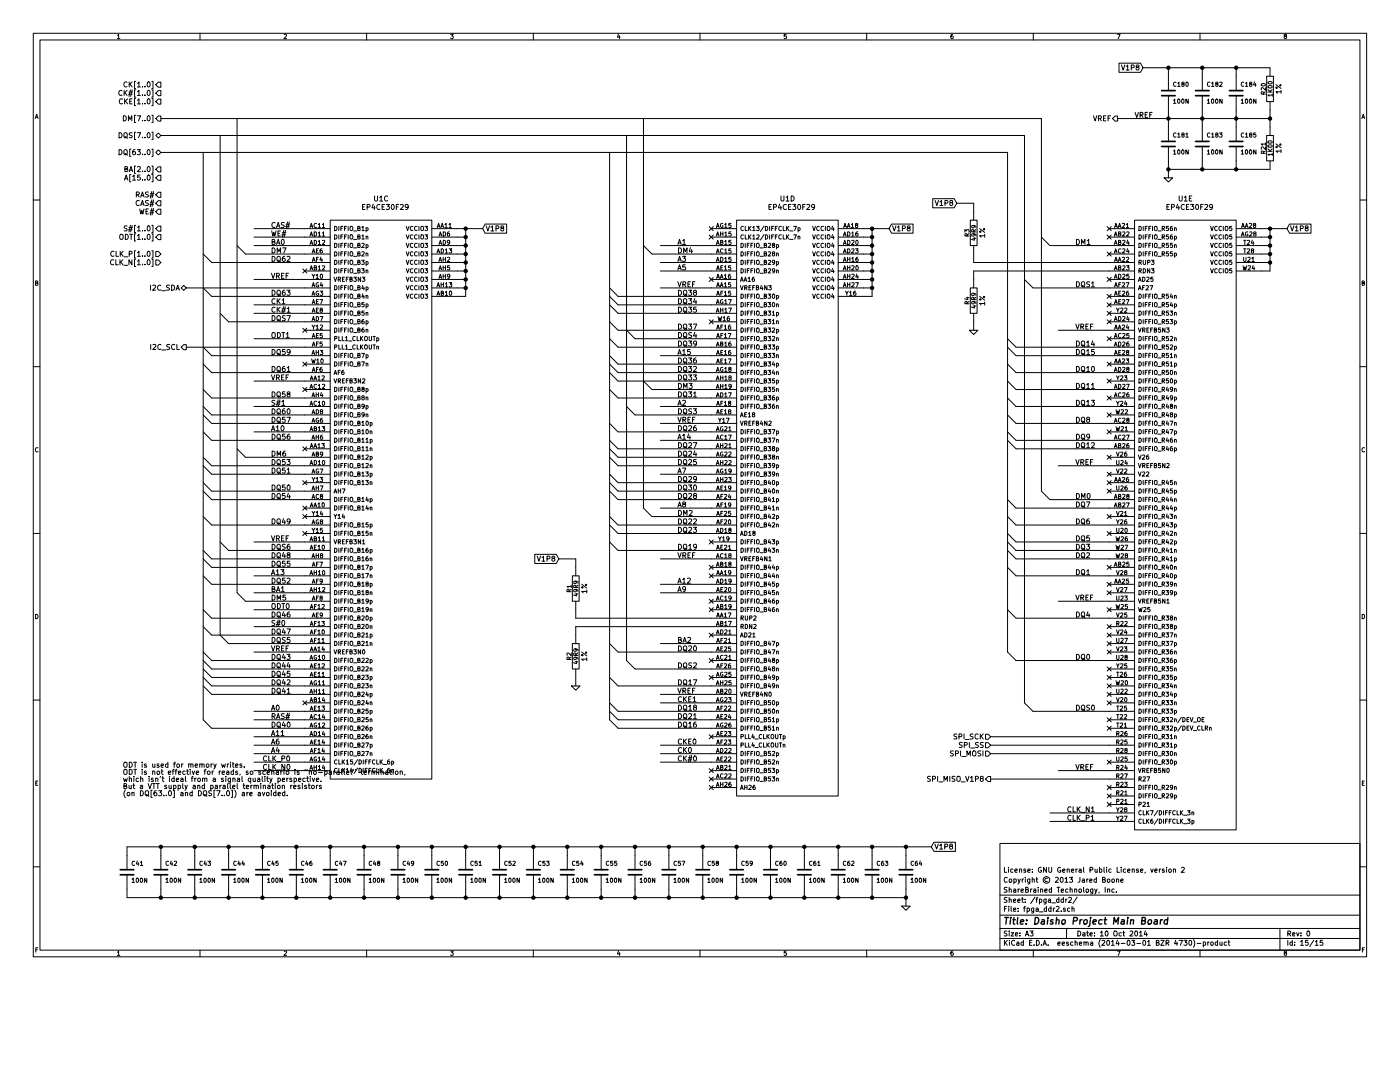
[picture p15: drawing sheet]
EESchema Schematic File Version 2
LIBS:power
LIBS:device
LIBS:transistors
LIBS:conn
LIBS:linear
LIBS:regul
LIBS:contrib
LIBS:ddr2_sdram_sodimm
LIBS:ep4ce30f29
LIBS:tusb1310a
LIBS:samtec_qth-090-d
LIBS:mic5207-bm5
LIBS:quartzcms4_ground
LIBS:lpc11u1x
LIBS:gsg-microusb
LIBS:pnp_sot23
LIBS:si5351c-b
LIBS:usb3_micro_ab
LIBS:usb3_esd_son50-10
LIBS:tps2065c-2
LIBS:tps2113a
LIBS:tps54218
LIBS:hirose_dm3d
LIBS:gsg-ip4220cz6
LIBS:tps27081a
LIBS:74lvc2t45
LIBS:tps62420
LIBS:hole
LIBS:inv1
LIBS:barrel_jack
LIBS:main_board-cache
EELAYER 24 0
EELAYER END
$Descr A3 16535 11693
encoding utf-8
Sheet 15 15
Title "Daisho Project Main Board"
Date "10 Oct 2014"
Rev "0"
Comp "ShareBrained Technology, Inc."
Comment1 "Copyright © 2013 Jared Boone"
Comment2 "License: GNU General Public License, version 2"
Comment3 ""
Comment4 ""
$EndDescr
NoConn ~ 13100 8000
NoConn ~ 13100 5400
Wire Wire Line
	2200 4100 3600 4100
Wire Wire Line
	11700 9200 13100 9200
Wire Wire Line
	11700 8800 13100 8800
Wire Wire Line
	3000 9100 3600 9100
Connection ~ 14600 2000
Wire Wire Line
	15000 2000 13800 2000
Wire Wire Line
	13200 1400 15000 1400
Connection ~ 14200 2000
Wire Wire Line
	14600 2000 14600 1900
Wire Wire Line
	13800 1900 13800 2100
Connection ~ 13800 800 
Wire Wire Line
	14200 800  14200 900 
Connection ~ 14600 1400
Wire Wire Line
	14600 1300 14600 1500
Connection ~ 14200 1400
Wire Wire Line
	14200 1300 14200 1500
Connection ~ 13800 1400
Wire Wire Line
	13800 1300 13800 1500
Wire Wire Line
	7800 6000 8400 6000
Wire Wire Line
	3000 7000 3600 7000
Wire Wire Line
	3000 5100 3600 5100
Wire Wire Line
	7800 8900 8400 8900
Wire Wire Line
	3000 8500 3600 8500
Wire Wire Line
	8400 6900 7800 6900
Wire Wire Line
	8400 7000 7800 7000
Wire Wire Line
	8400 3100 7800 3100
Wire Wire Line
	3600 8700 3000 8700
Wire Wire Line
	8400 3200 7800 3200
Wire Wire Line
	3600 8800 3000 8800
Wire Wire Line
	3600 8400 3000 8400
Wire Wire Line
	3600 2800 3000 2800
Wire Wire Line
	3600 4800 3000 4800
Wire Wire Line
	3600 3600 3000 3600
Wire Wire Line
	13100 9600 12400 9600
Wire Wire Line
	12400 9700 13100 9700
Wire Wire Line
	3600 4000 3000 4000
Wire Wire Line
	13100 5500 12500 5500
Wire Wire Line
	13100 9100 12500 9100
Wire Wire Line
	8400 6600 7800 6600
Wire Wire Line
	8400 3400 7800 3400
Wire Wire Line
	3600 6400 3000 6400
Wire Wire Line
	3600 3300 3000 3300
Connection ~ 10300 10600
Wire Wire Line
	10300 10600 10300 10500
Connection ~ 9900 10600
Wire Wire Line
	9900 10600 9900 10500
Connection ~ 9500 10000
Wire Wire Line
	9500 10000 9500 10100
Connection ~ 9100 10600
Wire Wire Line
	9100 10600 9100 10500
Connection ~ 8700 10000
Wire Wire Line
	8700 10000 8700 10100
Connection ~ 8300 10600
Wire Wire Line
	8300 10600 8300 10500
Connection ~ 7900 10000
Wire Wire Line
	7900 10000 7900 10100
Connection ~ 7500 10000
Wire Wire Line
	7500 10000 7500 10100
Connection ~ 7100 10600
Wire Wire Line
	7100 10600 7100 10500
Connection ~ 6700 10000
Wire Wire Line
	6700 10000 6700 10100
Connection ~ 6300 10600
Wire Wire Line
	6300 10600 6300 10500
Connection ~ 5900 10000
Wire Wire Line
	5900 10000 5900 10100
Connection ~ 5500 10600
Wire Wire Line
	5500 10600 5500 10500
Connection ~ 5100 10000
Wire Wire Line
	5100 10000 5100 10100
Connection ~ 4700 10600
Wire Wire Line
	4700 10600 4700 10500
Connection ~ 4300 10600
Wire Wire Line
	4300 10600 4300 10500
Connection ~ 3900 10600
Wire Wire Line
	3900 10600 3900 10500
Connection ~ 3500 10600
Wire Wire Line
	3500 10600 3500 10500
Connection ~ 3100 10000
Wire Wire Line
	3100 10000 3100 10100
Connection ~ 2700 10600
Wire Wire Line
	2700 10600 2700 10500
Connection ~ 2300 10000
Wire Wire Line
	2300 10000 2300 10100
Connection ~ 1900 10600
Wire Wire Line
	1900 10500 1900 10600
Connection ~ 10700 10600
Wire Wire Line
	10700 10500 10700 10700
Wire Wire Line
	11000 10000 1500 10000
Wire Wire Line
	1500 10000 1500 10100
Wire Bus Line
	1900 1600 12100 1600
Connection ~ 15000 2800
Wire Wire Line
	14900 2800 15000 2800
Connection ~ 15000 3000
Wire Wire Line
	15000 3000 14900 3000
Connection ~ 15000 2700
Wire Wire Line
	15000 2700 15000 3200
Wire Wire Line
	15000 3200 14900 3200
Wire Bus Line
	7600 6000 7600 1400
Wire Bus Line
	7200 8500 7200 1800
Connection ~ 10300 3300
Wire Wire Line
	10300 3300 10200 3300
Connection ~ 10300 3100
Wire Wire Line
	10300 3100 10200 3100
Connection ~ 10300 2900
Wire Wire Line
	10300 2900 10200 2900
Connection ~ 10300 2700
Wire Wire Line
	10300 2700 10300 3500
Wire Wire Line
	10300 3500 10200 3500
Connection ~ 5500 3400
Wire Wire Line
	5400 3400 5500 3400
Connection ~ 5500 3200
Wire Wire Line
	5500 3200 5400 3200
Connection ~ 5500 3000
Wire Wire Line
	5500 3000 5400 3000
Connection ~ 5500 2800
Wire Wire Line
	5500 2800 5400 2800
Wire Wire Line
	5700 2700 5400 2700
Wire Wire Line
	3600 3100 2500 3100
Wire Wire Line
	3600 4200 2500 4200
Wire Wire Line
	3600 4700 2500 4700
Wire Wire Line
	3600 5000 2500 5000
Wire Wire Line
	3600 5500 2500 5500
Wire Wire Line
	3600 5800 2500 5800
Wire Wire Line
	3600 6600 2500 6600
Wire Wire Line
	3600 6900 2500 6900
Wire Wire Line
	2500 7500 3600 7500
Wire Wire Line
	3600 7900 2500 7900
Wire Wire Line
	3600 8100 2500 8100
Wire Wire Line
	8400 3500 7300 3500
Wire Wire Line
	8400 3700 7300 3700
Wire Wire Line
	8400 4100 7300 4100
Wire Wire Line
	8400 4400 7300 4400
Wire Wire Line
	8400 4700 7300 4700
Wire Wire Line
	8400 5300 7300 5300
Wire Wire Line
	8400 5500 7300 5500
Wire Wire Line
	8400 5800 7300 5800
Wire Wire Line
	8400 6200 7300 6200
Wire Wire Line
	8400 6500 7300 6500
Wire Wire Line
	8400 8100 7300 8100
Wire Wire Line
	8400 8500 7300 8500
Wire Wire Line
	13100 4100 12000 4100
Wire Wire Line
	13100 4400 12000 4400
Wire Wire Line
	13100 4800 12000 4800
Wire Wire Line
	13100 5200 12000 5200
Wire Wire Line
	13100 6400 12000 6400
Wire Wire Line
	13100 6600 12000 6600
Wire Wire Line
	13100 7300 12000 7300
Wire Bus Line
	12300 5800 12300 1400
Wire Wire Line
	13100 5900 12400 5900
Wire Wire Line
	13100 2900 12400 2900
Wire Wire Line
	13100 3100 11500 3100
Wire Wire Line
	8400 6100 7700 6100
Wire Wire Line
	8400 4600 7700 4600
Wire Wire Line
	8400 3000 7700 3000
Wire Wire Line
	3600 6500 2700 6500
Wire Wire Line
	11500 2500 11500 2400
Wire Wire Line
	11500 2400 11300 2400
Wire Wire Line
	11500 3100 11500 3000
Wire Wire Line
	6800 6700 6800 6600
Wire Wire Line
	6800 6600 6600 6600
Wire Wire Line
	6800 7200 6800 7300
Wire Wire Line
	6800 7300 8400 7300
Wire Wire Line
	3600 7100 2900 7100
Wire Wire Line
	3600 3000 2900 3000
Wire Bus Line
	2600 7500 2600 1600
Wire Bus Line
	2800 1400 2800 7000
Wire Wire Line
	3600 5400 2900 5400
Wire Wire Line
	8400 7400 6800 7400
Wire Wire Line
	6800 7400 6800 7500
Wire Wire Line
	6800 8000 6800 8100
Wire Wire Line
	11500 3300 11500 3200
Wire Wire Line
	11500 3800 11500 3900
Wire Wire Line
	3600 3800 2700 3800
Wire Wire Line
	3600 7600 2700 7600
Wire Wire Line
	8400 4000 7500 4000
Wire Wire Line
	8400 4900 7500 4900
Wire Wire Line
	8400 7900 7500 7900
Wire Wire Line
	11500 3200 13100 3200
Wire Wire Line
	13100 3400 12200 3400
Wire Wire Line
	13100 8400 12200 8400
Wire Bus Line
	12100 1600 12100 8300
Wire Wire Line
	13100 7800 12000 7800
Wire Wire Line
	13100 6800 12000 6800
Wire Wire Line
	13100 6500 12000 6500
Wire Wire Line
	13100 6200 12000 6200
Wire Wire Line
	12000 6000 13100 6000
Wire Wire Line
	13100 5300 12000 5300
Wire Wire Line
	13100 5000 12000 5000
Wire Wire Line
	13100 4600 12000 4600
Wire Wire Line
	13100 4200 12000 4200
Wire Wire Line
	8400 8600 7300 8600
Wire Wire Line
	8400 8400 7300 8400
Wire Wire Line
	8400 7700 7300 7700
Wire Wire Line
	8400 6300 7300 6300
Wire Wire Line
	8400 5900 7300 5900
Wire Wire Line
	8400 5700 7300 5700
Wire Wire Line
	8400 5400 7300 5400
Wire Wire Line
	8400 5100 7300 5100
Wire Wire Line
	8400 4500 7300 4500
Wire Wire Line
	8400 4300 7300 4300
Wire Wire Line
	8400 3900 7300 3900
Wire Wire Line
	8400 3600 7300 3600
Wire Wire Line
	3600 8600 2500 8600
Wire Wire Line
	3600 8200 2500 8200
Wire Wire Line
	3600 8000 2500 8000
Wire Wire Line
	3600 7800 2500 7800
Wire Wire Line
	3600 7300 2500 7300
Wire Wire Line
	3600 6700 2500 6700
Wire Wire Line
	3600 6200 2500 6200
Wire Wire Line
	3600 5900 2500 5900
Wire Wire Line
	3600 5600 2500 5600
Wire Wire Line
	3600 5200 2500 5200
Wire Wire Line
	3600 4900 2500 4900
Wire Wire Line
	3600 4400 2500 4400
Wire Wire Line
	3600 3500 2500 3500
Wire Bus Line
	2400 1800 2400 8500
Wire Wire Line
	5400 3500 5500 3500
Wire Wire Line
	5500 3500 5500 2700
Connection ~ 5500 2700
Wire Wire Line
	5500 2900 5400 2900
Connection ~ 5500 2900
Wire Wire Line
	5500 3100 5400 3100
Connection ~ 5500 3100
Wire Wire Line
	5500 3300 5400 3300
Connection ~ 5500 3300
Wire Wire Line
	10200 2700 10500 2700
Wire Wire Line
	10300 2800 10200 2800
Connection ~ 10300 2800
Wire Wire Line
	10300 3000 10200 3000
Connection ~ 10300 3000
Wire Wire Line
	10300 3200 10200 3200
Connection ~ 10300 3200
Wire Wire Line
	10200 3400 10300 3400
Connection ~ 10300 3400
Wire Bus Line
	7400 7800 7400 1600
Wire Wire Line
	15200 2700 14900 2700
Wire Wire Line
	14900 3100 15000 3100
Connection ~ 15000 3100
Wire Wire Line
	15000 2900 14900 2900
Connection ~ 15000 2900
Wire Bus Line
	1900 1800 11900 1800
Wire Bus Line
	12300 1400 1900 1400
Wire Wire Line
	1500 10500 1500 10600
Wire Wire Line
	1500 10600 10700 10600
Wire Wire Line
	1900 10100 1900 10000
Connection ~ 1900 10000
Wire Wire Line
	2300 10600 2300 10500
Connection ~ 2300 10600
Wire Wire Line
	2700 10000 2700 10100
Connection ~ 2700 10000
Wire Wire Line
	3100 10600 3100 10500
Connection ~ 3100 10600
Wire Wire Line
	3500 10000 3500 10100
Connection ~ 3500 10000
Wire Wire Line
	3900 10000 3900 10100
Connection ~ 3900 10000
Wire Wire Line
	4300 10000 4300 10100
Connection ~ 4300 10000
Wire Wire Line
	4700 10000 4700 10100
Connection ~ 4700 10000
Wire Wire Line
	5100 10600 5100 10500
Connection ~ 5100 10600
Wire Wire Line
	5500 10000 5500 10100
Connection ~ 5500 10000
Wire Wire Line
	5900 10600 5900 10500
Connection ~ 5900 10600
Wire Wire Line
	6300 10000 6300 10100
Connection ~ 6300 10000
Wire Wire Line
	6700 10600 6700 10500
Connection ~ 6700 10600
Wire Wire Line
	7100 10000 7100 10100
Connection ~ 7100 10000
Wire Wire Line
	7500 10600 7500 10500
Connection ~ 7500 10600
Wire Wire Line
	7900 10600 7900 10500
Connection ~ 7900 10600
Wire Wire Line
	8300 10000 8300 10100
Connection ~ 8300 10000
Wire Wire Line
	8700 10600 8700 10500
Connection ~ 8700 10600
Wire Wire Line
	9100 10000 9100 10100
Connection ~ 9100 10000
Wire Wire Line
	9500 10600 9500 10500
Connection ~ 9500 10600
Wire Wire Line
	9900 10000 9900 10100
Connection ~ 9900 10000
Wire Wire Line
	10300 10000 10300 10100
Connection ~ 10300 10000
Wire Wire Line
	10700 10000 10700 10100
Connection ~ 10700 10000
Wire Wire Line
	3600 4500 3000 4500
Wire Wire Line
	3600 7700 3000 7700
Wire Wire Line
	8400 5000 7800 5000
Wire Wire Line
	8400 8200 7800 8200
Wire Wire Line
	13100 7100 12500 7100
Wire Wire Line
	13100 3900 12500 3900
Wire Wire Line
	8400 8800 7800 8800
Wire Bus Line
	11900 1800 11900 7700
Wire Wire Line
	3600 3700 3000 3700
Wire Wire Line
	3600 2700 3000 2700
Wire Wire Line
	3600 7200 3000 7200
Wire Wire Line
	3600 7400 3000 7400
Wire Wire Line
	3600 8900 3000 8900
Wire Wire Line
	8400 4200 7800 4200
Wire Wire Line
	8400 4800 7800 4800
Wire Wire Line
	8400 5600 7800 5600
Wire Wire Line
	8400 7600 7800 7600
Wire Wire Line
	3600 6800 3000 6800
Wire Wire Line
	8400 5200 7800 5200
Wire Wire Line
	7800 8300 8400 8300
Wire Wire Line
	7800 9000 8400 9000
Wire Wire Line
	3000 2900 3600 2900
Wire Wire Line
	7800 2900 8400 2900
Wire Wire Line
	13800 800  13800 900 
Wire Wire Line
	14600 900  14600 800 
Connection ~ 14200 800 
Wire Wire Line
	14200 1900 14200 2000
Connection ~ 13800 2000
Wire Wire Line
	15000 800  13500 800 
Connection ~ 14600 800 
Wire Wire Line
	15000 1500 15000 1300
Connection ~ 15000 1400
Wire Wire Line
	3600 9000 3000 9000
Wire Wire Line
	11700 8700 13100 8700
Wire Wire Line
	11700 8900 13100 8900
Wire Wire Line
	2200 3400 3600 3400
Text HLabel 2200 4100 0    60   Output ~ 0
I2C_SCL
Text HLabel 2200 3400 0    60   BiDi ~ 0
I2C_SDA
Text HLabel 11700 8700 0    60   Input ~ 0
SPI_SCK
Text HLabel 11700 8800 0    60   Input ~ 0
SPI_SS
Text HLabel 11700 8900 0    60   Input ~ 0
SPI_MOSI
Text HLabel 11700 9200 0    60   Output ~ 0
SPI_MISO_V1P8
$Comp
L R R21
U 1 1
P 15000 1750
F 0 "R21" V 15080 1750 50  0000 C CNN
F 1 "1K00" V 15000 1750 50  0000 C CNN
F 2 "" H 15000 1750 60  0001 C CNN
F 3 "" H 15000 1750 60  0001 C CNN
F 4 "Stackpole" V 15000 1750 60  0001 C CNN "Manufacturer"
F 5 "RMCF0402FT1K00" V 15000 1750 60  0001 C CNN "Part Number"
F 6 "1%" V 14900 1750 60  0000 C CNN "Tolerance"
	1    15000 1750
	-1   0    0    -1  
$EndComp
$Comp
L R R20
U 1 1
P 15000 1050
F 0 "R20" V 15080 1050 50  0000 C CNN
F 1 "1K00" V 15000 1050 50  0000 C CNN
F 2 "" H 15000 1050 60  0001 C CNN
F 3 "" H 15000 1050 60  0001 C CNN
F 4 "Stackpole" V 15000 1050 60  0001 C CNN "Manufacturer"
F 5 "RMCF0402FT1K00" V 15000 1050 60  0001 C CNN "Part Number"
F 6 "1%" V 14900 1050 60  0000 C CNN "Tolerance"
	1    15000 1050
	-1   0    0    -1  
$EndComp
$Comp
L GND #PWR0131
U 1 1
P 13800 2100
F 0 "#PWR0131" H 13800 2100 30  0001 C CNN
F 1 "GND" H 13800 2030 30  0001 C CNN
F 2 "" H 13800 2100 60  0001 C CNN
F 3 "" H 13800 2100 60  0001 C CNN
	1    13800 2100
	1    0    0    -1  
$EndComp
Text GLabel 13500 800  0    60   Input ~ 0
V1P8
NoConn ~ 13100 9500
NoConn ~ 13100 9400
NoConn ~ 13100 9300
NoConn ~ 13100 9000
NoConn ~ 13100 8600
NoConn ~ 13100 8500
NoConn ~ 13100 8300
NoConn ~ 13100 8200
NoConn ~ 13100 8100
NoConn ~ 13100 7900
NoConn ~ 13100 7700
NoConn ~ 13100 7600
NoConn ~ 13100 7500
NoConn ~ 13100 7400
NoConn ~ 13100 7200
NoConn ~ 13100 7000
NoConn ~ 13100 6900
NoConn ~ 13100 6700
NoConn ~ 13100 6300
NoConn ~ 13100 6100
NoConn ~ 13100 5800
NoConn ~ 13100 5700
NoConn ~ 13100 5600
NoConn ~ 13100 5100
NoConn ~ 13100 4900
NoConn ~ 13100 4700
NoConn ~ 13100 4500
NoConn ~ 13100 4300
NoConn ~ 13100 4000
NoConn ~ 13100 3800
NoConn ~ 13100 3700
NoConn ~ 13100 3600
NoConn ~ 13100 3500
NoConn ~ 13100 3300
NoConn ~ 13100 3000
NoConn ~ 13100 2800
NoConn ~ 13100 2700
NoConn ~ 8400 8700
NoConn ~ 8400 9100
NoConn ~ 8400 9200
NoConn ~ 8400 9300
NoConn ~ 8400 8000
NoConn ~ 8400 7800
NoConn ~ 8400 7500
NoConn ~ 8400 7200
NoConn ~ 8400 7100
NoConn ~ 8400 6800
NoConn ~ 8400 6700
NoConn ~ 8400 6400
NoConn ~ 8400 3800
NoConn ~ 8400 3300
NoConn ~ 3600 8300
NoConn ~ 3600 6300
NoConn ~ 3600 6100
NoConn ~ 3600 5700
NoConn ~ 3600 5300
NoConn ~ 3600 4600
NoConn ~ 3600 4300
NoConn ~ 3600 3900
NoConn ~ 3600 3200
Text Label 3200 7400 0    60   ~ 0
S#0
Text Label 8000 8800 0    60   ~ 0
CKE0
Text Label 8000 7600 0    60   ~ 0
BA2
Text Label 8000 8300 0    60   ~ 0
CKE1
Text Label 8000 4200 0    60   ~ 0
A15
Text Label 8000 5200 0    60   ~ 0
A14
Text Label 3200 8700 0    60   ~ 0
A11
Text Label 8000 5600 0    60   ~ 0
A7
Text Label 3200 8800 0    60   ~ 0
A6
Text Label 3200 8900 0    60   ~ 0
A4
Text Label 8000 4800 0    60   ~ 0
A2
Text Label 3200 8400 0    60   ~ 0
A0
Text Label 3200 7000 0    60   ~ 0
BA1
Text Label 3200 8500 0    60   ~ 0
RAS#
Text Label 3200 4800 0    60   ~ 0
S#1
Text Label 3200 7200 0    60   ~ 0
ODT0
Text Label 3200 6800 0    60   ~ 0
A13
Text Label 8000 6900 0    60   ~ 0
A12
Text Label 8000 7000 0    60   ~ 0
A9
Text Label 8000 6000 0    60   ~ 0
A8
Text Label 8000 3200 0    60   ~ 0
A5
Text Label 8000 3100 0    60   ~ 0
A3
Text Label 8000 2900 0    60   ~ 0
A1
Text Label 3200 5100 0    60   ~ 0
A10
Text Label 3200 2900 0    60   ~ 0
BA0
Text Label 3200 2800 0    60   ~ 0
WE#
Text Label 3200 2700 0    60   ~ 0
CAS#
Text Label 3200 4000 0    60   ~ 0
ODT1
NoConn ~ 3600 6000
NoConn ~ 8400 2800
NoConn ~ 8400 2700
Text Label 12600 9600 0    60   ~ 0
CLK_N1
Text Label 12600 9700 0    60   ~ 0
CLK_P1
Text Label 3100 9100 0    60   ~ 0
CLK_N0
Text Label 3100 9000 0    60   ~ 0
CLK_P0
Text GLabel 6600 6600 0    60   Input ~ 0
V1P8
Text GLabel 5700 2700 2    60   Input ~ 0
V1P8
Text GLabel 11000 10000 2    60   Input ~ 0
V1P8
Text GLabel 15200 2700 2    60   Input ~ 0
V1P8
Text GLabel 11300 2400 0    60   Input ~ 0
V1P8
Text GLabel 10500 2700 2    60   Input ~ 0
V1P8
Text Label 8000 9000 0    60   ~ 0
CK#0
Text Label 8000 8900 0    60   ~ 0
CK0
Text HLabel 1900 1100 0    60   Output ~ 0
CK#[1..0]
Text Label 3200 3700 0    60   ~ 0
CK#1
Text Label 3200 3600 0    60   ~ 0
CK1
Text Label 13400 1400 0    60   ~ 0
VREF
$Comp
L C C180
U 1 1
P 13800 1100
F 0 "C180" H 13850 1200 50  0000 L CNN
F 1 "100N" H 13850 1000 50  0000 L CNN
F 2 "" H 13800 1100 60  0001 C CNN
F 3 "" H 13800 1100 60  0001 C CNN
F 4 "Murata" H 13800 1100 60  0001 C CNN "Manufacturer"
F 5 "GRM155R61A104KA01D" H 13800 1100 60  0001 C CNN "Part Number"
	1    13800 1100
	1    0    0    -1  
$EndComp
$Comp
L C C181
U 1 1
P 13800 1700
F 0 "C181" H 13850 1800 50  0000 L CNN
F 1 "100N" H 13850 1600 50  0000 L CNN
F 2 "" H 13800 1700 60  0001 C CNN
F 3 "" H 13800 1700 60  0001 C CNN
F 4 "Murata" H 13800 1700 60  0001 C CNN "Manufacturer"
F 5 "GRM155R61A104KA01D" H 13800 1700 60  0001 C CNN "Part Number"
	1    13800 1700
	1    0    0    -1  
$EndComp
$Comp
L C C182
U 1 1
P 14200 1100
F 0 "C182" H 14250 1200 50  0000 L CNN
F 1 "100N" H 14250 1000 50  0000 L CNN
F 2 "" H 14200 1100 60  0001 C CNN
F 3 "" H 14200 1100 60  0001 C CNN
F 4 "Murata" H 14200 1100 60  0001 C CNN "Manufacturer"
F 5 "GRM155R61A104KA01D" H 14200 1100 60  0001 C CNN "Part Number"
	1    14200 1100
	1    0    0    -1  
$EndComp
$Comp
L C C185
U 1 1
P 14600 1700
F 0 "C185" H 14650 1800 50  0000 L CNN
F 1 "100N" H 14650 1600 50  0000 L CNN
F 2 "" H 14600 1700 60  0001 C CNN
F 3 "" H 14600 1700 60  0001 C CNN
F 4 "Murata" H 14600 1700 60  0001 C CNN "Manufacturer"
F 5 "GRM155R61A104KA01D" H 14600 1700 60  0001 C CNN "Part Number"
	1    14600 1700
	1    0    0    -1  
$EndComp
$Comp
L C C183
U 1 1
P 14200 1700
F 0 "C183" H 14250 1800 50  0000 L CNN
F 1 "100N" H 14250 1600 50  0000 L CNN
F 2 "" H 14200 1700 60  0001 C CNN
F 3 "" H 14200 1700 60  0001 C CNN
F 4 "Murata" H 14200 1700 60  0001 C CNN "Manufacturer"
F 5 "GRM155R61A104KA01D" H 14200 1700 60  0001 C CNN "Part Number"
	1    14200 1700
	1    0    0    -1  
$EndComp
$Comp
L C C184
U 1 1
P 14600 1100
F 0 "C184" H 14650 1200 50  0000 L CNN
F 1 "100N" H 14650 1000 50  0000 L CNN
F 2 "" H 14600 1100 60  0001 C CNN
F 3 "" H 14600 1100 60  0001 C CNN
F 4 "Murata" H 14600 1100 60  0001 C CNN "Manufacturer"
F 5 "GRM155R61A104KA01D" H 14600 1100 60  0001 C CNN "Part Number"
	1    14600 1100
	1    0    0    -1  
$EndComp
Text HLabel 1900 2800 0    60   Output ~ 0
ODT[1..0]
Text HLabel 1900 2700 0    60   Output ~ 0
S#[1..0]
Text HLabel 1900 2500 0    60   Output ~ 0
WE#
Text HLabel 1900 2400 0    60   Output ~ 0
CAS#
Text HLabel 1900 2300 0    60   Output ~ 0
RAS#
Text HLabel 1900 2100 0    60   Output ~ 0
A[15..0]
Text HLabel 1900 2000 0    60   Output ~ 0
BA[2..0]
Text HLabel 1900 1200 0    60   Output ~ 0
CKE[1..0]
Text HLabel 1900 3100 0    60   Input ~ 0
CLK_N[1..0]
Text HLabel 1900 3000 0    60   Input ~ 0
CLK_P[1..0]
Text HLabel 13200 1400 0    60   Output ~ 0
VREF
Text Notes 1450 9400 0    60   ~ 0
ODT is used for memory writes.\nODT is not effective for reads, so scenario is "no-parallel" termination,\nwhich isn't ideal from a signal quality perspective.\nBut a VTT supply and parallel termination resistors\n(on DQ[63..0] and DQS[7..0]) are avoided.
Text Label 12700 9100 0    60   ~ 0
VREF
Text Label 12700 7100 0    60   ~ 0
VREF
Text Label 12700 5500 0    60   ~ 0
VREF
Text Label 12700 3900 0    60   ~ 0
VREF
Text Label 8000 3400 0    60   ~ 0
VREF
Text Label 8000 5000 0    60   ~ 0
VREF
Text Label 8000 6600 0    60   ~ 0
VREF
Text Label 8000 8200 0    60   ~ 0
VREF
Text Label 3200 7700 0    60   ~ 0
VREF
Text Label 3200 6400 0    60   ~ 0
VREF
Text Label 3200 3300 0    60   ~ 0
VREF
Text Label 3200 4500 0    60   ~ 0
VREF
$Comp
L GND #PWR0132
U 1 1
P 10700 10700
F 0 "#PWR0132" H 10700 10700 30  0001 C CNN
F 1 "GND" H 10700 10630 30  0001 C CNN
F 2 "" H 10700 10700 60  0001 C CNN
F 3 "" H 10700 10700 60  0001 C CNN
	1    10700 10700
	1    0    0    -1  
$EndComp
$Comp
L C C64
U 1 1
P 10700 10300
F 0 "C64" H 10750 10400 50  0000 L CNN
F 1 "100N" H 10750 10200 50  0000 L CNN
F 2 "" H 10700 10300 60  0001 C CNN
F 3 "" H 10700 10300 60  0001 C CNN
F 4 "Murata" H 10700 10300 60  0001 C CNN "Manufacturer"
F 5 "GRM155R61A104KA01D" H 10700 10300 60  0001 C CNN "Part Number"
	1    10700 10300
	1    0    0    -1  
$EndComp
$Comp
L C C63
U 1 1
P 10300 10300
F 0 "C63" H 10350 10400 50  0000 L CNN
F 1 "100N" H 10350 10200 50  0000 L CNN
F 2 "" H 10300 10300 60  0001 C CNN
F 3 "" H 10300 10300 60  0001 C CNN
F 4 "Murata" H 10300 10300 60  0001 C CNN "Manufacturer"
F 5 "GRM155R61A104KA01D" H 10300 10300 60  0001 C CNN "Part Number"
	1    10300 10300
	1    0    0    -1  
$EndComp
$Comp
L C C62
U 1 1
P 9900 10300
F 0 "C62" H 9950 10400 50  0000 L CNN
F 1 "100N" H 9950 10200 50  0000 L CNN
F 2 "" H 9900 10300 60  0001 C CNN
F 3 "" H 9900 10300 60  0001 C CNN
F 4 "Murata" H 9900 10300 60  0001 C CNN "Manufacturer"
F 5 "GRM155R61A104KA01D" H 9900 10300 60  0001 C CNN "Part Number"
	1    9900 10300
	1    0    0    -1  
$EndComp
$Comp
L C C41
U 1 1
P 1500 10300
F 0 "C41" H 1550 10400 50  0000 L CNN
F 1 "100N" H 1550 10200 50  0000 L CNN
F 2 "" H 1500 10300 60  0001 C CNN
F 3 "" H 1500 10300 60  0001 C CNN
F 4 "Murata" H 1500 10300 60  0001 C CNN "Manufacturer"
F 5 "GRM155R61A104KA01D" H 1500 10300 60  0001 C CNN "Part Number"
	1    1500 10300
	1    0    0    -1  
$EndComp
$Comp
L C C61
U 1 1
P 9500 10300
F 0 "C61" H 9550 10400 50  0000 L CNN
F 1 "100N" H 9550 10200 50  0000 L CNN
F 2 "" H 9500 10300 60  0001 C CNN
F 3 "" H 9500 10300 60  0001 C CNN
F 4 "Murata" H 9500 10300 60  0001 C CNN "Manufacturer"
F 5 "GRM155R61A104KA01D" H 9500 10300 60  0001 C CNN "Part Number"
	1    9500 10300
	1    0    0    -1  
$EndComp
$Comp
L C C60
U 1 1
P 9100 10300
F 0 "C60" H 9150 10400 50  0000 L CNN
F 1 "100N" H 9150 10200 50  0000 L CNN
F 2 "" H 9100 10300 60  0001 C CNN
F 3 "" H 9100 10300 60  0001 C CNN
F 4 "Murata" H 9100 10300 60  0001 C CNN "Manufacturer"
F 5 "GRM155R61A104KA01D" H 9100 10300 60  0001 C CNN "Part Number"
	1    9100 10300
	1    0    0    -1  
$EndComp
$Comp
L C C59
U 1 1
P 8700 10300
F 0 "C59" H 8750 10400 50  0000 L CNN
F 1 "100N" H 8750 10200 50  0000 L CNN
F 2 "" H 8700 10300 60  0001 C CNN
F 3 "" H 8700 10300 60  0001 C CNN
F 4 "Murata" H 8700 10300 60  0001 C CNN "Manufacturer"
F 5 "GRM155R61A104KA01D" H 8700 10300 60  0001 C CNN "Part Number"
	1    8700 10300
	1    0    0    -1  
$EndComp
$Comp
L C C58
U 1 1
P 8300 10300
F 0 "C58" H 8350 10400 50  0000 L CNN
F 1 "100N" H 8350 10200 50  0000 L CNN
F 2 "" H 8300 10300 60  0001 C CNN
F 3 "" H 8300 10300 60  0001 C CNN
F 4 "Murata" H 8300 10300 60  0001 C CNN "Manufacturer"
F 5 "GRM155R61A104KA01D" H 8300 10300 60  0001 C CNN "Part Number"
	1    8300 10300
	1    0    0    -1  
$EndComp
$Comp
L C C57
U 1 1
P 7900 10300
F 0 "C57" H 7950 10400 50  0000 L CNN
F 1 "100N" H 7950 10200 50  0000 L CNN
F 2 "" H 7900 10300 60  0001 C CNN
F 3 "" H 7900 10300 60  0001 C CNN
F 4 "Murata" H 7900 10300 60  0001 C CNN "Manufacturer"
F 5 "GRM155R61A104KA01D" H 7900 10300 60  0001 C CNN "Part Number"
	1    7900 10300
	1    0    0    -1  
$EndComp
$Comp
L C C56
U 1 1
P 7500 10300
F 0 "C56" H 7550 10400 50  0000 L CNN
F 1 "100N" H 7550 10200 50  0000 L CNN
F 2 "" H 7500 10300 60  0001 C CNN
F 3 "" H 7500 10300 60  0001 C CNN
F 4 "Murata" H 7500 10300 60  0001 C CNN "Manufacturer"
F 5 "GRM155R61A104KA01D" H 7500 10300 60  0001 C CNN "Part Number"
	1    7500 10300
	1    0    0    -1  
$EndComp
$Comp
L C C55
U 1 1
P 7100 10300
F 0 "C55" H 7150 10400 50  0000 L CNN
F 1 "100N" H 7150 10200 50  0000 L CNN
F 2 "" H 7100 10300 60  0001 C CNN
F 3 "" H 7100 10300 60  0001 C CNN
F 4 "Murata" H 7100 10300 60  0001 C CNN "Manufacturer"
F 5 "GRM155R61A104KA01D" H 7100 10300 60  0001 C CNN "Part Number"
	1    7100 10300
	1    0    0    -1  
$EndComp
$Comp
L C C54
U 1 1
P 6700 10300
F 0 "C54" H 6750 10400 50  0000 L CNN
F 1 "100N" H 6750 10200 50  0000 L CNN
F 2 "" H 6700 10300 60  0001 C CNN
F 3 "" H 6700 10300 60  0001 C CNN
F 4 "Murata" H 6700 10300 60  0001 C CNN "Manufacturer"
F 5 "GRM155R61A104KA01D" H 6700 10300 60  0001 C CNN "Part Number"
	1    6700 10300
	1    0    0    -1  
$EndComp
$Comp
L C C53
U 1 1
P 6300 10300
F 0 "C53" H 6350 10400 50  0000 L CNN
F 1 "100N" H 6350 10200 50  0000 L CNN
F 2 "" H 6300 10300 60  0001 C CNN
F 3 "" H 6300 10300 60  0001 C CNN
F 4 "Murata" H 6300 10300 60  0001 C CNN "Manufacturer"
F 5 "GRM155R61A104KA01D" H 6300 10300 60  0001 C CNN "Part Number"
	1    6300 10300
	1    0    0    -1  
$EndComp
$Comp
L C C52
U 1 1
P 5900 10300
F 0 "C52" H 5950 10400 50  0000 L CNN
F 1 "100N" H 5950 10200 50  0000 L CNN
F 2 "" H 5900 10300 60  0001 C CNN
F 3 "" H 5900 10300 60  0001 C CNN
F 4 "Murata" H 5900 10300 60  0001 C CNN "Manufacturer"
F 5 "GRM155R61A104KA01D" H 5900 10300 60  0001 C CNN "Part Number"
	1    5900 10300
	1    0    0    -1  
$EndComp
$Comp
L C C51
U 1 1
P 5500 10300
F 0 "C51" H 5550 10400 50  0000 L CNN
F 1 "100N" H 5550 10200 50  0000 L CNN
F 2 "" H 5500 10300 60  0001 C CNN
F 3 "" H 5500 10300 60  0001 C CNN
F 4 "Murata" H 5500 10300 60  0001 C CNN "Manufacturer"
F 5 "GRM155R61A104KA01D" H 5500 10300 60  0001 C CNN "Part Number"
	1    5500 10300
	1    0    0    -1  
$EndComp
$Comp
L C C50
U 1 1
P 5100 10300
F 0 "C50" H 5150 10400 50  0000 L CNN
F 1 "100N" H 5150 10200 50  0000 L CNN
F 2 "" H 5100 10300 60  0001 C CNN
F 3 "" H 5100 10300 60  0001 C CNN
F 4 "Murata" H 5100 10300 60  0001 C CNN "Manufacturer"
F 5 "GRM155R61A104KA01D" H 5100 10300 60  0001 C CNN "Part Number"
	1    5100 10300
	1    0    0    -1  
$EndComp
$Comp
L C C49
U 1 1
P 4700 10300
F 0 "C49" H 4750 10400 50  0000 L CNN
F 1 "100N" H 4750 10200 50  0000 L CNN
F 2 "" H 4700 10300 60  0001 C CNN
F 3 "" H 4700 10300 60  0001 C CNN
F 4 "Murata" H 4700 10300 60  0001 C CNN "Manufacturer"
F 5 "GRM155R61A104KA01D" H 4700 10300 60  0001 C CNN "Part Number"
	1    4700 10300
	1    0    0    -1  
$EndComp
$Comp
L C C48
U 1 1
P 4300 10300
F 0 "C48" H 4350 10400 50  0000 L CNN
F 1 "100N" H 4350 10200 50  0000 L CNN
F 2 "" H 4300 10300 60  0001 C CNN
F 3 "" H 4300 10300 60  0001 C CNN
F 4 "Murata" H 4300 10300 60  0001 C CNN "Manufacturer"
F 5 "GRM155R61A104KA01D" H 4300 10300 60  0001 C CNN "Part Number"
	1    4300 10300
	1    0    0    -1  
$EndComp
$Comp
L C C47
U 1 1
P 3900 10300
F 0 "C47" H 3950 10400 50  0000 L CNN
F 1 "100N" H 3950 10200 50  0000 L CNN
F 2 "" H 3900 10300 60  0001 C CNN
F 3 "" H 3900 10300 60  0001 C CNN
F 4 "Murata" H 3900 10300 60  0001 C CNN "Manufacturer"
F 5 "GRM155R61A104KA01D" H 3900 10300 60  0001 C CNN "Part Number"
	1    3900 10300
	1    0    0    -1  
$EndComp
$Comp
L C C46
U 1 1
P 3500 10300
F 0 "C46" H 3550 10400 50  0000 L CNN
F 1 "100N" H 3550 10200 50  0000 L CNN
F 2 "" H 3500 10300 60  0001 C CNN
F 3 "" H 3500 10300 60  0001 C CNN
F 4 "Murata" H 3500 10300 60  0001 C CNN "Manufacturer"
F 5 "GRM155R61A104KA01D" H 3500 10300 60  0001 C CNN "Part Number"
	1    3500 10300
	1    0    0    -1  
$EndComp
$Comp
L C C45
U 1 1
P 3100 10300
F 0 "C45" H 3150 10400 50  0000 L CNN
F 1 "100N" H 3150 10200 50  0000 L CNN
F 2 "" H 3100 10300 60  0001 C CNN
F 3 "" H 3100 10300 60  0001 C CNN
F 4 "Murata" H 3100 10300 60  0001 C CNN "Manufacturer"
F 5 "GRM155R61A104KA01D" H 3100 10300 60  0001 C CNN "Part Number"
	1    3100 10300
	1    0    0    -1  
$EndComp
$Comp
L C C44
U 1 1
P 2700 10300
F 0 "C44" H 2750 10400 50  0000 L CNN
F 1 "100N" H 2750 10200 50  0000 L CNN
F 2 "" H 2700 10300 60  0001 C CNN
F 3 "" H 2700 10300 60  0001 C CNN
F 4 "Murata" H 2700 10300 60  0001 C CNN "Manufacturer"
F 5 "GRM155R61A104KA01D" H 2700 10300 60  0001 C CNN "Part Number"
	1    2700 10300
	1    0    0    -1  
$EndComp
$Comp
L C C43
U 1 1
P 2300 10300
F 0 "C43" H 2350 10400 50  0000 L CNN
F 1 "100N" H 2350 10200 50  0000 L CNN
F 2 "" H 2300 10300 60  0001 C CNN
F 3 "" H 2300 10300 60  0001 C CNN
F 4 "Murata" H 2300 10300 60  0001 C CNN "Manufacturer"
F 5 "GRM155R61A104KA01D" H 2300 10300 60  0001 C CNN "Part Number"
	1    2300 10300
	1    0    0    -1  
$EndComp
$Comp
L C C42
U 1 1
P 1900 10300
F 0 "C42" H 1950 10400 50  0000 L CNN
F 1 "100N" H 1950 10200 50  0000 L CNN
F 2 "" H 1900 10300 60  0001 C CNN
F 3 "" H 1900 10300 60  0001 C CNN
F 4 "Murata" H 1900 10300 60  0001 C CNN "Manufacturer"
F 5 "GRM155R61A104KA01D" H 1900 10300 60  0001 C CNN "Part Number"
	1    1900 10300
	1    0    0    -1  
$EndComp
Text Label 3200 3500 0    60   ~ 0
DQ63
Text Label 3200 3100 0    60   ~ 0
DQ62
Text Label 3200 4400 0    60   ~ 0
DQ61
Text Label 3200 4900 0    60   ~ 0
DQ60
Text Label 3200 4200 0    60   ~ 0
DQ59
Text Label 3200 4700 0    60   ~ 0
DQ58
Text Label 3200 5000 0    60   ~ 0
DQ57
Text Label 3200 5200 0    60   ~ 0
DQ56
Entry Wire Line
	2400 5100 2500 5200
Entry Wire Line
	2400 4900 2500 5000
Entry Wire Line
	2400 4800 2500 4900
Entry Wire Line
	2400 4600 2500 4700
Entry Wire Line
	2400 4300 2500 4400
Entry Wire Line
	2400 4100 2500 4200
Entry Wire Line
	2400 3400 2500 3500
Entry Wire Line
	2400 3000 2500 3100
Text Label 3200 6700 0    60   ~ 0
DQ55
Text Label 3200 5900 0    60   ~ 0
DQ54
Text Label 3200 5500 0    60   ~ 0
DQ53
Text Label 3200 6900 0    60   ~ 0
DQ52
Text Label 3200 5600 0    60   ~ 0
DQ51
Text Label 3200 5800 0    60   ~ 0
DQ50
Text Label 3200 6200 0    60   ~ 0
DQ49
Text Label 3200 6600 0    60   ~ 0
DQ48
Entry Wire Line
	2400 6800 2500 6900
Entry Wire Line
	2400 6600 2500 6700
Entry Wire Line
	2400 6500 2500 6600
Entry Wire Line
	2400 6100 2500 6200
Entry Wire Line
	2400 5800 2500 5900
Entry Wire Line
	2400 5700 2500 5800
Entry Wire Line
	2400 5500 2500 5600
Entry Wire Line
	2400 5400 2500 5500
Entry Wire Line
	2400 7200 2500 7300
Entry Wire Line
	2400 7400 2500 7500
Entry Wire Line
	2400 7700 2500 7800
Entry Wire Line
	2400 7800 2500 7900
Entry Wire Line
	2400 7900 2500 8000
Entry Wire Line
	2400 8000 2500 8100
Entry Wire Line
	2400 8100 2500 8200
Entry Wire Line
	2400 8500 2500 8600
Text Label 3200 8600 0    60   ~ 0
DQ40
Text Label 3200 8200 0    60   ~ 0
DQ41
Text Label 3200 8100 0    60   ~ 0
DQ42
Text Label 3200 7800 0    60   ~ 0
DQ43
Text Label 3200 7900 0    60   ~ 0
DQ44
Text Label 3200 8000 0    60   ~ 0
DQ45
Text Label 3200 7300 0    60   ~ 0
DQ46
Text Label 3200 7500 0    60   ~ 0
DQ47
Text Label 8000 4100 0    60   ~ 0
DQ39
Text Label 8000 3500 0    60   ~ 0
DQ38
Text Label 8000 3900 0    60   ~ 0
DQ37
Text Label 8000 4300 0    60   ~ 0
DQ36
Text Label 8000 3700 0    60   ~ 0
DQ35
Text Label 8000 3600 0    60   ~ 0
DQ34
Text Label 8000 4500 0    60   ~ 0
DQ33
Text Label 8000 4400 0    60   ~ 0
DQ32
Entry Wire Line
	7200 3400 7300 3500
Entry Wire Line
	7200 3500 7300 3600
Entry Wire Line
	7200 3600 7300 3700
Entry Wire Line
	7200 3800 7300 3900
Entry Wire Line
	7200 4000 7300 4100
Entry Wire Line
	7200 4200 7300 4300
Entry Wire Line
	7200 4300 7300 4400
Entry Wire Line
	7200 4400 7300 4500
Text Label 8000 4700 0    60   ~ 0
DQ31
Text Label 8000 5800 0    60   ~ 0
DQ30
Text Label 8000 5700 0    60   ~ 0
DQ29
Text Label 8000 5900 0    60   ~ 0
DQ28
Text Label 8000 5300 0    60   ~ 0
DQ27
Text Label 8000 5100 0    60   ~ 0
DQ26
Text Label 8000 5500 0    60   ~ 0
DQ25
Text Label 8000 5400 0    60   ~ 0
DQ24
Entry Wire Line
	7200 5800 7300 5900
Entry Wire Line
	7200 5700 7300 5800
Entry Wire Line
	7200 5600 7300 5700
Entry Wire Line
	7200 5400 7300 5500
Entry Wire Line
	7200 5300 7300 5400
Entry Wire Line
	7200 5200 7300 5300
Entry Wire Line
	7200 5000 7300 5100
Entry Wire Line
	7200 4600 7300 4700
Text Label 8000 6300 0    60   ~ 0
DQ23
Text Label 8000 6200 0    60   ~ 0
DQ22
Text Label 8000 8500 0    60   ~ 0
DQ21
Text Label 8000 7700 0    60   ~ 0
DQ20
Text Label 8000 6500 0    60   ~ 0
DQ19
Text Label 8000 8400 0    60   ~ 0
DQ18
Text Label 8000 8100 0    60   ~ 0
DQ17
Text Label 8000 8600 0    60   ~ 0
DQ16
Entry Wire Line
	7200 8500 7300 8600
Entry Wire Line
	7200 8400 7300 8500
Entry Wire Line
	7200 8300 7300 8400
Entry Wire Line
	7200 8000 7300 8100
Entry Wire Line
	7200 7600 7300 7700
Entry Wire Line
	7200 6400 7300 6500
Entry Wire Line
	7200 6200 7300 6300
Entry Wire Line
	7200 6100 7300 6200
Text Label 12700 5000 0    60   ~ 0
DQ8
Text Label 12700 5200 0    60   ~ 0
DQ9
Text Label 12700 4400 0    60   ~ 0
DQ10
Text Label 12700 4600 0    60   ~ 0
DQ11
Text Label 12700 5300 0    60   ~ 0
DQ12
Text Label 12700 4800 0    60   ~ 0
DQ13
Text Label 12700 4100 0    60   ~ 0
DQ14
Text Label 12700 4200 0    60   ~ 0
DQ15
Entry Wire Line
	11900 4000 12000 4100
Entry Wire Line
	11900 4100 12000 4200
Entry Wire Line
	11900 4300 12000 4400
Entry Wire Line
	11900 4500 12000 4600
Entry Wire Line
	11900 4700 12000 4800
Entry Wire Line
	11900 4900 12000 5000
Entry Wire Line
	11900 5100 12000 5200
Entry Wire Line
	11900 5200 12000 5300
Text Label 12700 6000 0    60   ~ 0
DQ7
Text Label 12700 6200 0    60   ~ 0
DQ6
Text Label 12700 6400 0    60   ~ 0
DQ5
Text Label 12700 7300 0    60   ~ 0
DQ4
Text Label 12700 6500 0    60   ~ 0
DQ3
Text Label 12700 6600 0    60   ~ 0
DQ2
Text Label 12700 6800 0    60   ~ 0
DQ1
Text Label 12700 7800 0    60   ~ 0
DQ0
Entry Wire Line
	11900 5900 12000 6000
Entry Wire Line
	11900 6100 12000 6200
Entry Wire Line
	11900 6300 12000 6400
Entry Wire Line
	11900 6400 12000 6500
Entry Wire Line
	11900 6500 12000 6600
Entry Wire Line
	11900 6700 12000 6800
Entry Wire Line
	11900 7200 12000 7300
Entry Wire Line
	11900 7700 12000 7800
Text Label 12700 8400 0    60   ~ 0
DQS0
Text Label 12700 5900 0    60   ~ 0
DM0
Text Label 12700 3400 0    60   ~ 0
DQS1
Text Label 12700 2900 0    60   ~ 0
DM1
Entry Wire Line
	12100 8300 12200 8400
Entry Wire Line
	12300 5800 12400 5900
Entry Wire Line
	12100 3300 12200 3400
Entry Wire Line
	12300 2800 12400 2900
Entry Wire Line
	7400 7800 7500 7900
Entry Wire Line
	7600 6000 7700 6100
Entry Wire Line
	7400 4800 7500 4900
Entry Wire Line
	7600 4500 7700 4600
Entry Wire Line
	7400 3900 7500 4000
Entry Wire Line
	7600 2900 7700 3000
Text Label 8000 7900 0    60   ~ 0
DQS2
Text Label 8000 6100 0    60   ~ 0
DM2
Text Label 8000 4900 0    60   ~ 0
DQS3
Text Label 8000 4600 0    60   ~ 0
DM3
Text Label 8000 4000 0    60   ~ 0
DQS4
Text Label 8000 3000 0    60   ~ 0
DM4
Text Label 3200 7600 0    60   ~ 0
DQS5
Text Label 3200 6500 0    60   ~ 0
DQS6
Text Label 3200 3800 0    60   ~ 0
DQS7
Entry Wire Line
	2600 7500 2700 7600
Entry Wire Line
	2600 6400 2700 6500
Entry Wire Line
	2600 3700 2700 3800
$Comp
L GND #PWR0133
U 1 1
P 11500 3900
F 0 "#PWR0133" H 11500 3900 30  0001 C CNN
F 1 "GND" H 11500 3830 30  0001 C CNN
F 2 "" H 11500 3900 60  0001 C CNN
F 3 "" H 11500 3900 60  0001 C CNN
	1    11500 3900
	1    0    0    -1  
$EndComp
$Comp
L R R4
U 1 1
P 11500 3550
F 0 "R4" V 11580 3550 50  0000 C CNN
F 1 "49R9" V 11500 3550 50  0000 C CNN
F 2 "" H 11500 3550 60  0001 C CNN
F 3 "" H 11500 3550 60  0001 C CNN
F 4 "Stackpole" V 11500 3550 60  0001 C CNN "Manufacturer"
F 5 "RMCF0402FT49R9" V 11500 3550 60  0001 C CNN "Part Number"
F 6 "1%" V 11400 3550 60  0000 C CNN "Tolerance"
	1    11500 3550
	-1   0    0    1   
$EndComp
$Comp
L R R3
U 1 1
P 11500 2750
F 0 "R3" V 11580 2750 50  0000 C CNN
F 1 "49R9" V 11500 2750 50  0000 C CNN
F 2 "" H 11500 2750 60  0001 C CNN
F 3 "" H 11500 2750 60  0001 C CNN
F 4 "Stackpole" V 11500 2750 60  0001 C CNN "Manufacturer"
F 5 "RMCF0402FT49R9" V 11500 2750 60  0001 C CNN "Part Number"
F 6 "1%" V 11400 2750 60  0000 C CNN "Tolerance"
	1    11500 2750
	-1   0    0    1   
$EndComp
$Comp
L GND #PWR0134
U 1 1
P 6800 8100
F 0 "#PWR0134" H 6800 8100 30  0001 C CNN
F 1 "GND" H 6800 8030 30  0001 C CNN
F 2 "" H 6800 8100 60  0001 C CNN
F 3 "" H 6800 8100 60  0001 C CNN
	1    6800 8100
	1    0    0    -1  
$EndComp
$Comp
L R R2
U 1 1
P 6800 7750
F 0 "R2" V 6880 7750 50  0000 C CNN
F 1 "49R9" V 6800 7750 50  0000 C CNN
F 2 "" H 6800 7750 60  0001 C CNN
F 3 "" H 6800 7750 60  0001 C CNN
F 4 "Stackpole" V 6800 7750 60  0001 C CNN "Manufacturer"
F 5 "RMCF0402FT49R9" V 6800 7750 60  0001 C CNN "Part Number"
F 6 "1%" V 6700 7750 60  0000 C CNN "Tolerance"
	1    6800 7750
	-1   0    0    1   
$EndComp
$Comp
L R R1
U 1 1
P 6800 6950
F 0 "R1" V 6880 6950 50  0000 C CNN
F 1 "49R9" V 6800 6950 50  0000 C CNN
F 2 "" H 6800 6950 60  0001 C CNN
F 3 "" H 6800 6950 60  0001 C CNN
F 4 "Stackpole" V 6800 6950 60  0001 C CNN "Manufacturer"
F 5 "RMCF0402FT49R9" V 6800 6950 60  0001 C CNN "Part Number"
F 6 "1%" V 6700 6950 60  0000 C CNN "Tolerance"
	1    6800 6950
	-1   0    0    1   
$EndComp
Text Label 3200 7100 0    60   ~ 0
DM5
Text Label 3200 5400 0    60   ~ 0
DM6
Text Label 3200 3000 0    60   ~ 0
DM7
Entry Wire Line
	2800 7000 2900 7100
Entry Wire Line
	2800 5300 2900 5400
Entry Wire Line
	2800 2900 2900 3000
Text HLabel 1900 1800 0    60   BiDi ~ 0
DQ[63..0]
Text HLabel 1900 1600 0    60   BiDi ~ 0
DQS[7..0]
Text HLabel 1900 1400 0    60   Output ~ 0
DM[7..0]
Text HLabel 1900 1000 0    60   Output ~ 0
CK[1..0]
$Comp
L EP4CE30F29 U1
U 3 1
P 4500 2400
F 0 "U1" H 4500 2450 60  0000 C CNN
F 1 "EP4CE30F29" H 4550 2350 60  0000 C CNN
F 2 "" H 4500 2400 60  0001 C CNN
F 3 "" H 4500 2400 60  0001 C CNN
	3    4500 2400
	1    0    0    -1  
$EndComp
$Comp
L EP4CE30F29 U1
U 4 1
P 9300 2400
F 0 "U1" H 9300 2450 60  0000 C CNN
F 1 "EP4CE30F29" H 9350 2350 60  0000 C CNN
F 2 "" H 9300 2400 60  0001 C CNN
F 3 "" H 9300 2400 60  0001 C CNN
	4    9300 2400
	1    0    0    -1  
$EndComp
$Comp
L EP4CE30F29 U1
U 5 1
P 14000 2400
F 0 "U1" H 14000 2450 60  0000 C CNN
F 1 "EP4CE30F29" H 14050 2350 60  0000 C CNN
F 2 "" H 14000 2400 60  0001 C CNN
F 3 "" H 14000 2400 60  0001 C CNN
	5    14000 2400
	1    0    0    -1  
$EndComp
$EndSCHEMATC
